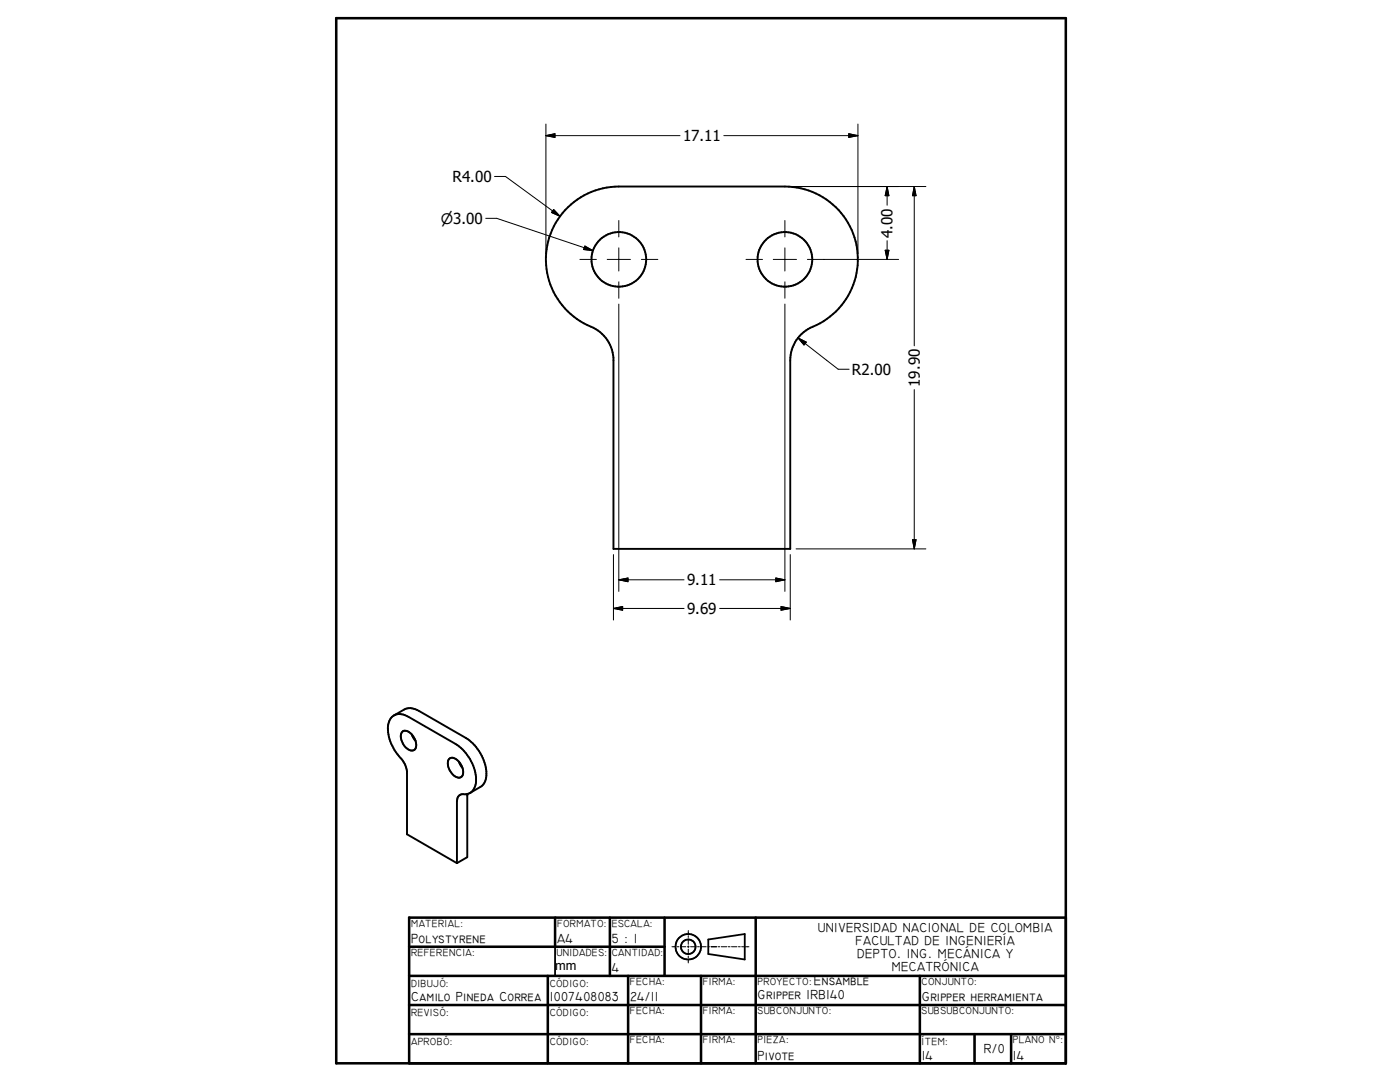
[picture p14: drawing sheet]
<svg xmlns="http://www.w3.org/2000/svg" width="279mm" height="216mm" viewBox="0 0 279 216" stroke-linecap="round" stroke-linejoin="round" font-family="sans-serif">
<defs><g id="words">
<g font-size="3">
<text x="136.3" y="28.2">17.11</text>
<text x="90.3" y="36.3">R4.00</text>
<text x="178.1" y="47.5" transform="rotate(-90 178.1 47.5)">4.00</text>
<text x="170" y="74.8">R2.00</text>
<text x="183.6" y="77.2" transform="rotate(-90 183.6 77.2)">19.90</text>
<text x="137.1" y="116.8">9.11</text>
<text x="137.1" y="122.5">9.69</text>
</g>
<text font-size="2.9" x="88" y="44.7">n3.00</text>
<g font-size="2.7">
<text x="82" y="188.2">Polystyrene</text>
<text x="111.2" y="188.2">A4</text>
<text x="122.1" y="188.2">5 : 1</text>
</g>
<g font-size="2.6">
<text x="163.2" y="185.9">UNIVERSIDAD NACIONAL DE COLOMBIA</text>
<text x="170.7" y="188.5">FACULTAD DE INGENIERÍA</text>
<text x="171.1" y="191.1">DEPTO. ING. MECÁNICA Y</text>
<text x="122.1" y="194">4</text>
<text x="162.4" y="196.6">Ensamble</text>
<text x="178" y="193.7">MECATRÓNICA</text>
<text x="82" y="199.8">Camilo Pineda Correa</text>
<text x="109.7" y="199.8">1007408083</text>
<text x="125.7" y="199.8">24/11</text>
<text x="151.2" y="199.4">Gripper IRB140</text>
<text x="183.9" y="199.8">Gripper herramienta</text>
<text x="151.2" y="211.4">Pivote</text>
<text x="183.9" y="211.4">14</text>
<text x="196.3" y="210.2">R/0</text>
<text x="202.1" y="211.4">14</text>
</g>
<text font-size="2.5" x="110.8" y="193.5">mm</text>
<g font-size="2.1">
<text x="82" y="184.9">MATERIAL:</text>
<text x="111.2" y="184.9">FORMATO:</text>
<text x="122.1" y="184.9">ESCALA:</text>
<text x="82" y="190.7">REFERENCIA:</text>
<text x="111" y="190.8">UNIDADES:</text>
<text x="122.1" y="190.7">CANTIDAD:</text>
<text x="82" y="197">DIBUJÓ:</text>
<text x="109.7" y="197">CÓDIGO:</text>
<text x="125.7" y="196.5">FECHA:</text>
<text x="140.2" y="196.5">FIRMA:</text>
<text x="151.2" y="196.5">PROYECTO:</text>
<text x="183.9" y="196.5">CONJUNTO:</text>
<text x="82" y="202.8">REVISÓ:</text>
<text x="109.7" y="202.8">CÓDIGO:</text>
<text x="125.7" y="202.4">FECHA:</text>
<text x="140.2" y="202.4">FIRMA:</text>
<text x="151.2" y="202.4">SUBCONJUNTO:</text>
<text x="183.9" y="202.4">SUBSUBCONJUNTO:</text>
<text x="82" y="208.6">APROBÓ:</text>
<text x="109.7" y="208.6">CÓDIGO:</text>
<text x="125.7" y="208.2">FECHA:</text>
<text x="140.2" y="208.2">FIRMA:</text>
<text x="151.2" y="208.2">PIEZA:</text>
<text x="183.9" y="208.6">ÍTEM:</text>
<text x="202.1" y="208.2">PLANO N°:</text>
</g>
</g></defs>
<g fill="none" stroke="#000" stroke-width=".38">
<path d="M112.8 41.9a14.6 14.6 0 0 1 10.7-4.7h33.1a14.5 14.5 0 0 1 14.4 12 14.5 14.5 0 0 1-9.3 16.2 7.2 7.2 0 0 0-4 6.5v37.6h-35.3v-38.1a7.5 7.5 0 0 0-5.2-6.5 14.5 14.5 0 0 1-4.4-23zM78.6 142.8l2.1-1.2a2.8 2.8 0 0 1 2.9 .2l9.4 5.5a8.9 8.9 0 0 1 4 7.9l-.3 1-.6 .7-2.3 1.3M78.7 142.7a2.86 2.86 0 0 1 2.8 .3l9.4 5.4a8.8 8.8 0 0 1 4.1 7.8 2.38 2.38 0 0 1-2.9 2.3 1.33 1.33 0 0 0-.9 1.4v12.3M78.7 142.7a3.5 3.5 0 0 0-1.2 3.9 10.3 10.3 0 0 0 2.9 5.2l.5 .9 .3 1.2v12.6l10 5.7M80.4 146a1.84 1.84 0 0 1 2.2 1.2 1.96 1.96 0 0 1 0 2.5 2.07 2.07 0 0 1-2.4-1.7 1.72 1.72 0 0 1 .2-2zM82.2 146.6l.7 1.2M89.6 151.5a1.24 1.24 0 0 1 1.9 .4 2.59 2.59 0 0 1 .7 3 1.48 1.48 0 0 1-2.2-.7 2.48 2.48 0 0 1-.4-2.7zM91.6 152l.7 1.2M93.3 158.4v12.6l-2.1 1.2"/>
<circle cx="123.5" cy="51.8" r="5.5"/>
<circle cx="156.7" cy="51.8" r="5.4"/>
</g>
<g fill="none" stroke="#000" stroke-width=".51">
<path d="M67.1 3.6h145.6v208.6h-145.6zM81.7 194.7h131M81.7 188.9h50.9M109.3 194.7v17.5M110.8 183.1v5.8M121.7 183.1v11.6M125.4 194.7v17.5M132.6 183.1v11.6M139.9 194.7v17.5M150.8 183.1v29.1M183.6 194.7v17.5M212.7 183.1h-131v29.1"/>
<path d="M81.7 200.5h131M81.7 206.4h131M194.5 206.4v5.8M201.8 206.4v5.8"/>
</g>
<g fill="none" stroke="#000" stroke-width=".36">
<path d="M110.8 188.9v5.8M141.4 187.5l7.2-1.1v5.1l-7.2-1.1z"/>
<circle cx="137.3" cy="188.9" r="2.55"/>
<circle cx="137.4" cy="188.9" r="1.45"/>
</g>
<g fill="none" stroke="#000" stroke-width=".2">
<path d="M98.7 35.2h2.2l10.9 8M108.9 27.1h26.8M108.9 27.1l1.9-.4v.7zM108.9 24.8v25.8M144.5 27.1h26.7M157.8 37.2h27M169.4 26.7l1.8 .4-1.8 .3zM171.2 24.8v25.8M177 37.2l.4 1.8h-.7zM177 37.2v3.8M182.5 37.2v31.8M182.5 37.2l.3 1.8h-.7z"/>
<path d="M96.9 43.6h2.2l19.2 6.4M110.5 41.8l1.3 1.4-1.7-.8zM115.7 51.8h3.3M116.7 49.1l1.6 .9-1.8-.2zM121.2 51.8h4.6M123.5 44v3.3M123.5 49.5v4.6M123.5 56.2v3.3M128 51.8h3.3M148.9 51.8h3.3M154.3 51.8h4.7M156.6 44v3.3"/>
<path d="M156.6 49.5v4.6M156.6 56.2v3.3M161.1 51.8h18.2M176.7 49.9h.7l-.4 1.9zM177 48v3.8M123.5 60.7v57.3M156.6 60.7v57.3M159.3 67.4l8 6.3h2.2M159.3 67.4l1.6 .9-.4 .5zM182.5 77.7v31.8M122.4 110.7v13M123.5 115.7h13"/>
<path d="M123.5 115.7l1.8-.4v.8zM143.6 115.7h13M154.8 115.3l1.8 .4-1.8 .4zM157.7 110.7v13M158.9 109.5h25.9M182.1 107.7h.7l-.3 1.8zM122.4 121.4h14.1M122.4 121.4l1.9-.4v.8zM143.6 121.4h14.1M155.9 121l1.8 .4-1.8 .4zM134.1 188.9h.7M135.1 188.9h.4"/>
<path d="M135.8 188.9h1.1M137.2 188.9h.3M137.4 185.7v.7M137.4 186.7v.4M137.4 187.4v1M137.4 188.7v.4M137.4 189.4v1.1M137.4 190.8v.3M137.4 191.4v.7M137.8 188.9h1.1M139.2 188.9h.4M139.9 188.9h1"/>
<path d="M141.3 188.9h.3M141.9 188.9h1.1M143.3 188.9h.3M143.9 188.9h1.1M145.3 188.9h.4M146 188.9h1.1M147.4 188.9h.3M148 188.9h1.5"/>
</g>
<g fill="#000" stroke="#000" stroke-width=".2">
<path d="M108.9 27.1l1.9-.4v.7zM169.4 26.7l1.8 .4-1.8 .3zM177 37.2l.4 1.8h-.7zM182.5 37.2l.3 1.8h-.7zM110.5 41.8l1.3 1.4-1.7-.8zM116.7 49.1l1.6 .9-1.8-.2zM176.7 49.9h.7l-.4 1.9zM159.3 67.4l1.6 .9-.4 .5zM123.5 115.7l1.8-.4v.8zM154.8 115.3l1.8 .4-1.8 .4zM182.1 107.7h.7l-.3 1.8zM122.4 121.4l1.9-.4v.8z"/>
<path d="M155.9 121l1.8 .4-1.8 .4z"/>
</g>
<use href="#words"/>
</svg>
